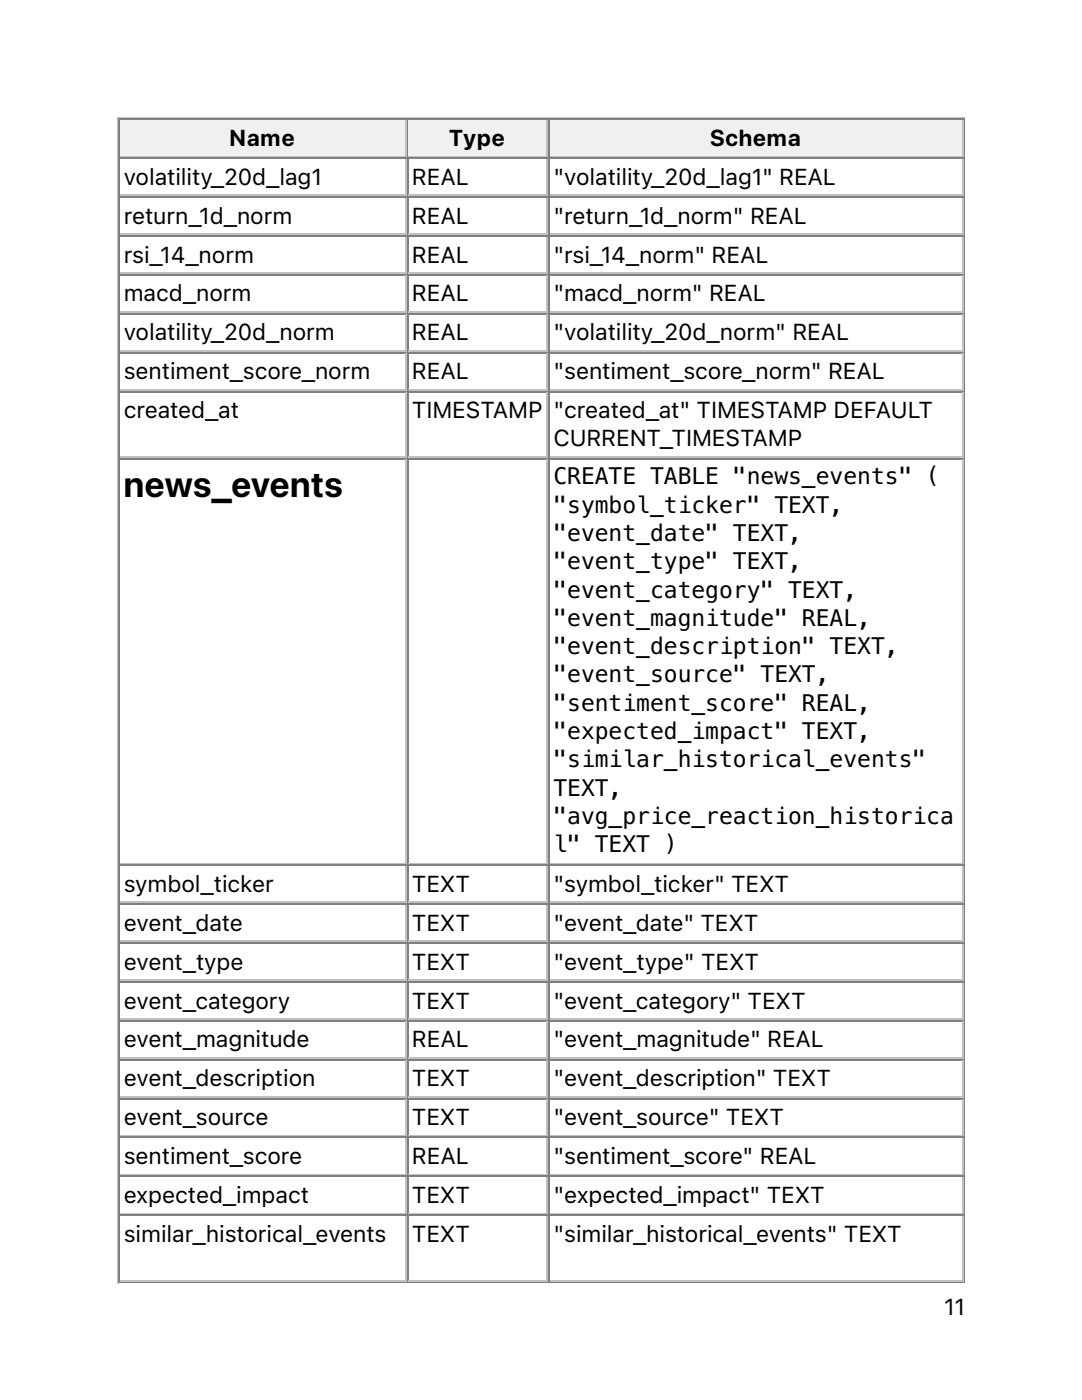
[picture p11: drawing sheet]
<svg xmlns="http://www.w3.org/2000/svg" width="216mm" height="279mm" viewBox="0 0 216 279" stroke-linecap="round" stroke-linejoin="round" font-family="sans-serif">
<defs><g id="words">
<text font-size="7.1" x="24.7" y="99.2">news_events</text>
<g font-size="4.6">
<text x="45.8" y="29.1">Name</text>
<text x="89.6" y="29.1">Type</text>
<text x="141.7" y="29.1">Schema</text>
<text x="24.7" y="36.9">volatility_20d_lag1</text>
<text x="82.2" y="36.9">REAL</text>
<text x="110.4" y="36.9">&quot;volatility_20d_lag1&quot; REAL</text>
<text x="24.7" y="44.6">return_1d_norm</text>
<text x="82.2" y="44.6">REAL</text>
<text x="110.4" y="44.6">&quot;return_1d_norm&quot; REAL</text>
<text x="24.7" y="52.4">rsi_14_norm</text>
<text x="82.2" y="52.4">REAL</text>
<text x="110.4" y="52.4">&quot;rsi_14_norm&quot; REAL</text>
<text x="24.7" y="60.2">macd_norm</text>
<text x="82.2" y="60.2">REAL</text>
<text x="110.4" y="60.2">&quot;macd_norm&quot; REAL</text>
<text x="24.7" y="67.9">volatility_20d_norm</text>
<text x="82.2" y="67.9">REAL</text>
<text x="110.4" y="67.9">&quot;volatility_20d_norm&quot; REAL</text>
<text x="24.7" y="75.7">sentiment_score_norm</text>
<text x="82.2" y="75.7">REAL</text>
<text x="110.4" y="75.7">&quot;sentiment_score_norm&quot; REAL</text>
<text x="24.7" y="83.5">created_at</text>
<text x="82.2" y="83.5">TIMESTAMP</text>
<text x="110.4" y="83.5">&quot;created_at&quot; TIMESTAMP DEFAULT</text>
<text x="110.4" y="89.1">CURRENT_TIMESTAMP</text>
<text x="110.4" y="96.7">CREATE TABLE &quot;news_events&quot; (</text>
<text x="110.4" y="102.3">&quot;symbol_ticker&quot; TEXT,</text>
<text x="110.4" y="108">&quot;event_date&quot; TEXT,</text>
<text x="110.4" y="113.6">&quot;event_type&quot; TEXT,</text>
<text x="110.4" y="119.3">&quot;event_category&quot; TEXT,</text>
<text x="110.4" y="124.9">&quot;event_magnitude&quot; REAL,</text>
<text x="110.4" y="130.5">&quot;event_description&quot; TEXT,</text>
<text x="110.4" y="136.2">&quot;event_source&quot; TEXT,</text>
<text x="110.4" y="141.8">&quot;sentiment_score&quot; REAL,</text>
<text x="110.4" y="147.5">&quot;expected_impact&quot; TEXT,</text>
<text x="110.4" y="153.1">&quot;similar_historical_events&quot;</text>
<text x="110.4" y="158.8">TEXT,</text>
<text x="110.4" y="164.4">&quot;avg_price_reaction_historica</text>
<text x="110.4" y="170.1">l&quot; TEXT )</text>
<text x="24.7" y="178">symbol_ticker</text>
<text x="82.2" y="178">TEXT</text>
<text x="110.4" y="178">&quot;symbol_ticker&quot; TEXT</text>
<text x="24.7" y="185.8">event_date</text>
<text x="82.2" y="185.8">TEXT</text>
<text x="110.4" y="185.8">&quot;event_date&quot; TEXT</text>
<text x="24.7" y="193.5">event_type</text>
<text x="82.2" y="193.5">TEXT</text>
<text x="110.4" y="193.5">&quot;event_type&quot; TEXT</text>
<text x="24.7" y="201.3">event_category</text>
<text x="82.2" y="201.3">TEXT</text>
<text x="110.4" y="201.3">&quot;event_category&quot; TEXT</text>
<text x="24.7" y="209">event_magnitude</text>
<text x="82.2" y="209">REAL</text>
<text x="110.4" y="209">&quot;event_magnitude&quot; REAL</text>
<text x="24.7" y="216.8">event_description</text>
<text x="82.2" y="216.8">TEXT</text>
<text x="110.4" y="216.8">&quot;event_description&quot; TEXT</text>
<text x="24.7" y="224.6">event_source</text>
<text x="82.2" y="224.6">TEXT</text>
<text x="110.4" y="224.6">&quot;event_source&quot; TEXT</text>
<text x="24.7" y="232.3">sentiment_score</text>
<text x="82.2" y="232.3">REAL</text>
<text x="110.4" y="232.3">&quot;sentiment_score&quot; REAL</text>
<text x="24.7" y="240.1">expected_impact</text>
<text x="82.2" y="240.1">TEXT</text>
<text x="110.4" y="240.1">&quot;expected_impact&quot; TEXT</text>
<text x="24.7" y="247.8">similar_historical_events</text>
<text x="82.2" y="247.8">TEXT</text>
<text x="110.4" y="247.8">&quot;similar_historical_events&quot; TEXT</text>
<text x="188.4" y="262.5">11</text>
</g>
</g></defs>
<path d="M23.5 23.3v232.8M23.6 23.5h169M24 31.2h57.1M81 24v7" fill="none" stroke="#c0c0c0" stroke-width=".35"/>
<path d="M23.8 23.6v7.8M24 23.8h57.1M192.4 23.6v232.2M23.6 255.9h169" fill="none" stroke="#808080" stroke-width=".35"/>
<g fill="#f0f0f0">
<path d="M24 24h56.8v7h-56.8z"/>
<path d="M45.5 24.7h13.8v5.6h-13.8z"/>
</g>
<path d="M81.3 23.6v7.8M81.5 23.8h27.9" fill="none" stroke="#808080" stroke-width=".35"/>
<path d="M81.5 31.2h27.9M109.2 24v7" fill="none" stroke="#c0c0c0" stroke-width=".35"/>
<g fill="#f0f0f0">
<path d="M81.5 24h27.5v7h-27.5z"/>
<path d="M89.6 24.7h11.3v5.6h-11.3z"/>
</g>
<path d="M109.5 23.6v7.8M109.7 23.8h82.6" fill="none" stroke="#808080" stroke-width=".35"/>
<path d="M109.7 31.2h82.6M192.1 24v7" fill="none" stroke="#c0c0c0" stroke-width=".35"/>
<g fill="#f0f0f0">
<path d="M109.7 24h82.2v7h-82.2z"/>
<path d="M141.5 24.7h18.7v5.6h-18.7z"/>
</g>
<g fill="none" stroke="#808080" stroke-width=".35">
<path d="M23.8 31.4v224.4M24 31.6h57.1M24 39.3h57.1M81.3 31.4v224.4M81.5 31.6h27.9M81.5 39.3h27.9M109.5 31.4v224.4M109.7 31.6h82.6M109.7 39.3h82.6M24 47.1h57.1M24 54.9h57.1M81.5 47.1h27.9"/>
<path d="M81.5 54.9h27.9M109.7 47.1h82.6M109.7 54.9h82.6M24 62.6h57.1M24 70.4h57.1M24 78.1h57.1M81.5 62.6h27.9M81.5 70.4h27.9M81.5 78.1h27.9M109.7 62.6h82.6M109.7 70.4h82.6M109.7 78.1h82.6"/>
<path d="M24 91.5h57.1M81.5 91.5h27.9M109.7 91.5h82.6M24 172.7h57.1M81.5 172.7h27.9M109.7 172.7h82.6M24 180.4h57.1M24 188.2h57.1M24 196h57.1M81.5 180.4h27.9M81.5 188.2h27.9M81.5 196h27.9"/>
<path d="M109.7 180.4h82.6M109.7 188.2h82.6M109.7 196h82.6M24 203.7h57.1M24 211.5h57.1M24 219.3h57.1M81.5 203.7h27.9M81.5 211.5h27.9M81.5 219.3h27.9M109.7 203.7h82.6M109.7 211.5h82.6M109.7 219.3h82.6"/>
<path d="M24 227h57.1M24 234.8h57.1M81.5 227h27.9M81.5 234.8h27.9M109.7 227h82.6M109.7 234.8h82.6M24 242.5h57.1M81.5 242.5h27.9M109.7 242.5h82.6"/>
</g>
<g fill="none" stroke="#c0c0c0" stroke-width=".35">
<path d="M24 39h57.1M81 31.8v7M81 39.5v7.1M81.5 39h27.9M109.2 31.8v7M109.2 39.5v7.1M109.7 39h82.6M192.1 31.8v7M192.1 39.5v7.1M24 46.7h57.1M24 54.5h57.1M81 47.3v7"/>
<path d="M81 55v7.1M81.5 46.7h27.9M81.5 54.5h27.9M109.2 47.3v7M109.2 55v7.1M109.7 46.7h82.6M109.7 54.5h82.6M192.1 47.3v7M192.1 55v7.1M24 62.3h57.1M24 70h57.1M24 77.8h57.1"/>
<path d="M81 62.8v7M81 70.6v7M81 78.3v12.7M81.5 62.3h27.9M81.5 70h27.9M81.5 77.8h27.9M109.2 62.8v7M109.2 70.6v7M109.2 78.3v12.7M109.7 62.3h82.6M109.7 70h82.6M109.7 77.8h82.6"/>
<path d="M192.1 62.8v7M192.1 70.6v7M192.1 78.3v12.7M24 91.2h57.1M81 91.7v80.5M81.5 91.2h27.9M109.2 91.7v80.5M109.7 91.2h82.6M192.1 91.7v80.5M24 172.3h57.1M81 172.9v7M81.5 172.3h27.9"/>
<path d="M109.2 172.9v7M109.7 172.3h82.6M192.1 172.9v7M24 180.1h57.1M24 187.9h57.1M24 195.6h57.1M81 180.6v7.1M81 188.4v7M81 196.1v7.1M81.5 180.1h27.9M81.5 187.9h27.9M81.5 195.6h27.9"/>
<path d="M109.2 180.6v7.1M109.2 188.4v7M109.2 196.1v7.1M109.7 180.1h82.6M109.7 187.9h82.6M109.7 195.6h82.6M192.1 180.6v7.1M192.1 188.4v7M192.1 196.1v7.1M24 203.4h57.1M24 211.1h57.1M24 218.9h57.1"/>
<path d="M81 203.9v7.1M81 211.7v7M81 219.4v7.1M81.5 203.4h27.9M81.5 211.1h27.9M81.5 218.9h27.9M109.2 203.9v7.1M109.2 211.7v7M109.2 219.4v7.1M109.7 203.4h82.6M109.7 211.1h82.6M109.7 218.9h82.6"/>
<path d="M192.1 203.9v7.1M192.1 211.7v7M192.1 219.4v7.1M24 226.7h57.1M24 234.4h57.1M81 227.2v7M81 234.9v7.1M81.5 226.7h27.9M81.5 234.4h27.9M109.2 227.2v7M109.2 234.9v7.1M109.7 226.7h82.6"/>
<path d="M109.7 234.4h82.6M192.1 227.2v7M192.1 234.9v7.1M24 242.2h57.1M24 255.6h57.1M81 242.7v12.7M81.5 242.2h27.9M81.5 255.6h27.9M109.2 242.7v12.7M109.7 242.2h82.6M109.7 255.6h82.6M192.1 242.7v12.7"/>
</g>
<use href="#words"/>
</svg>
